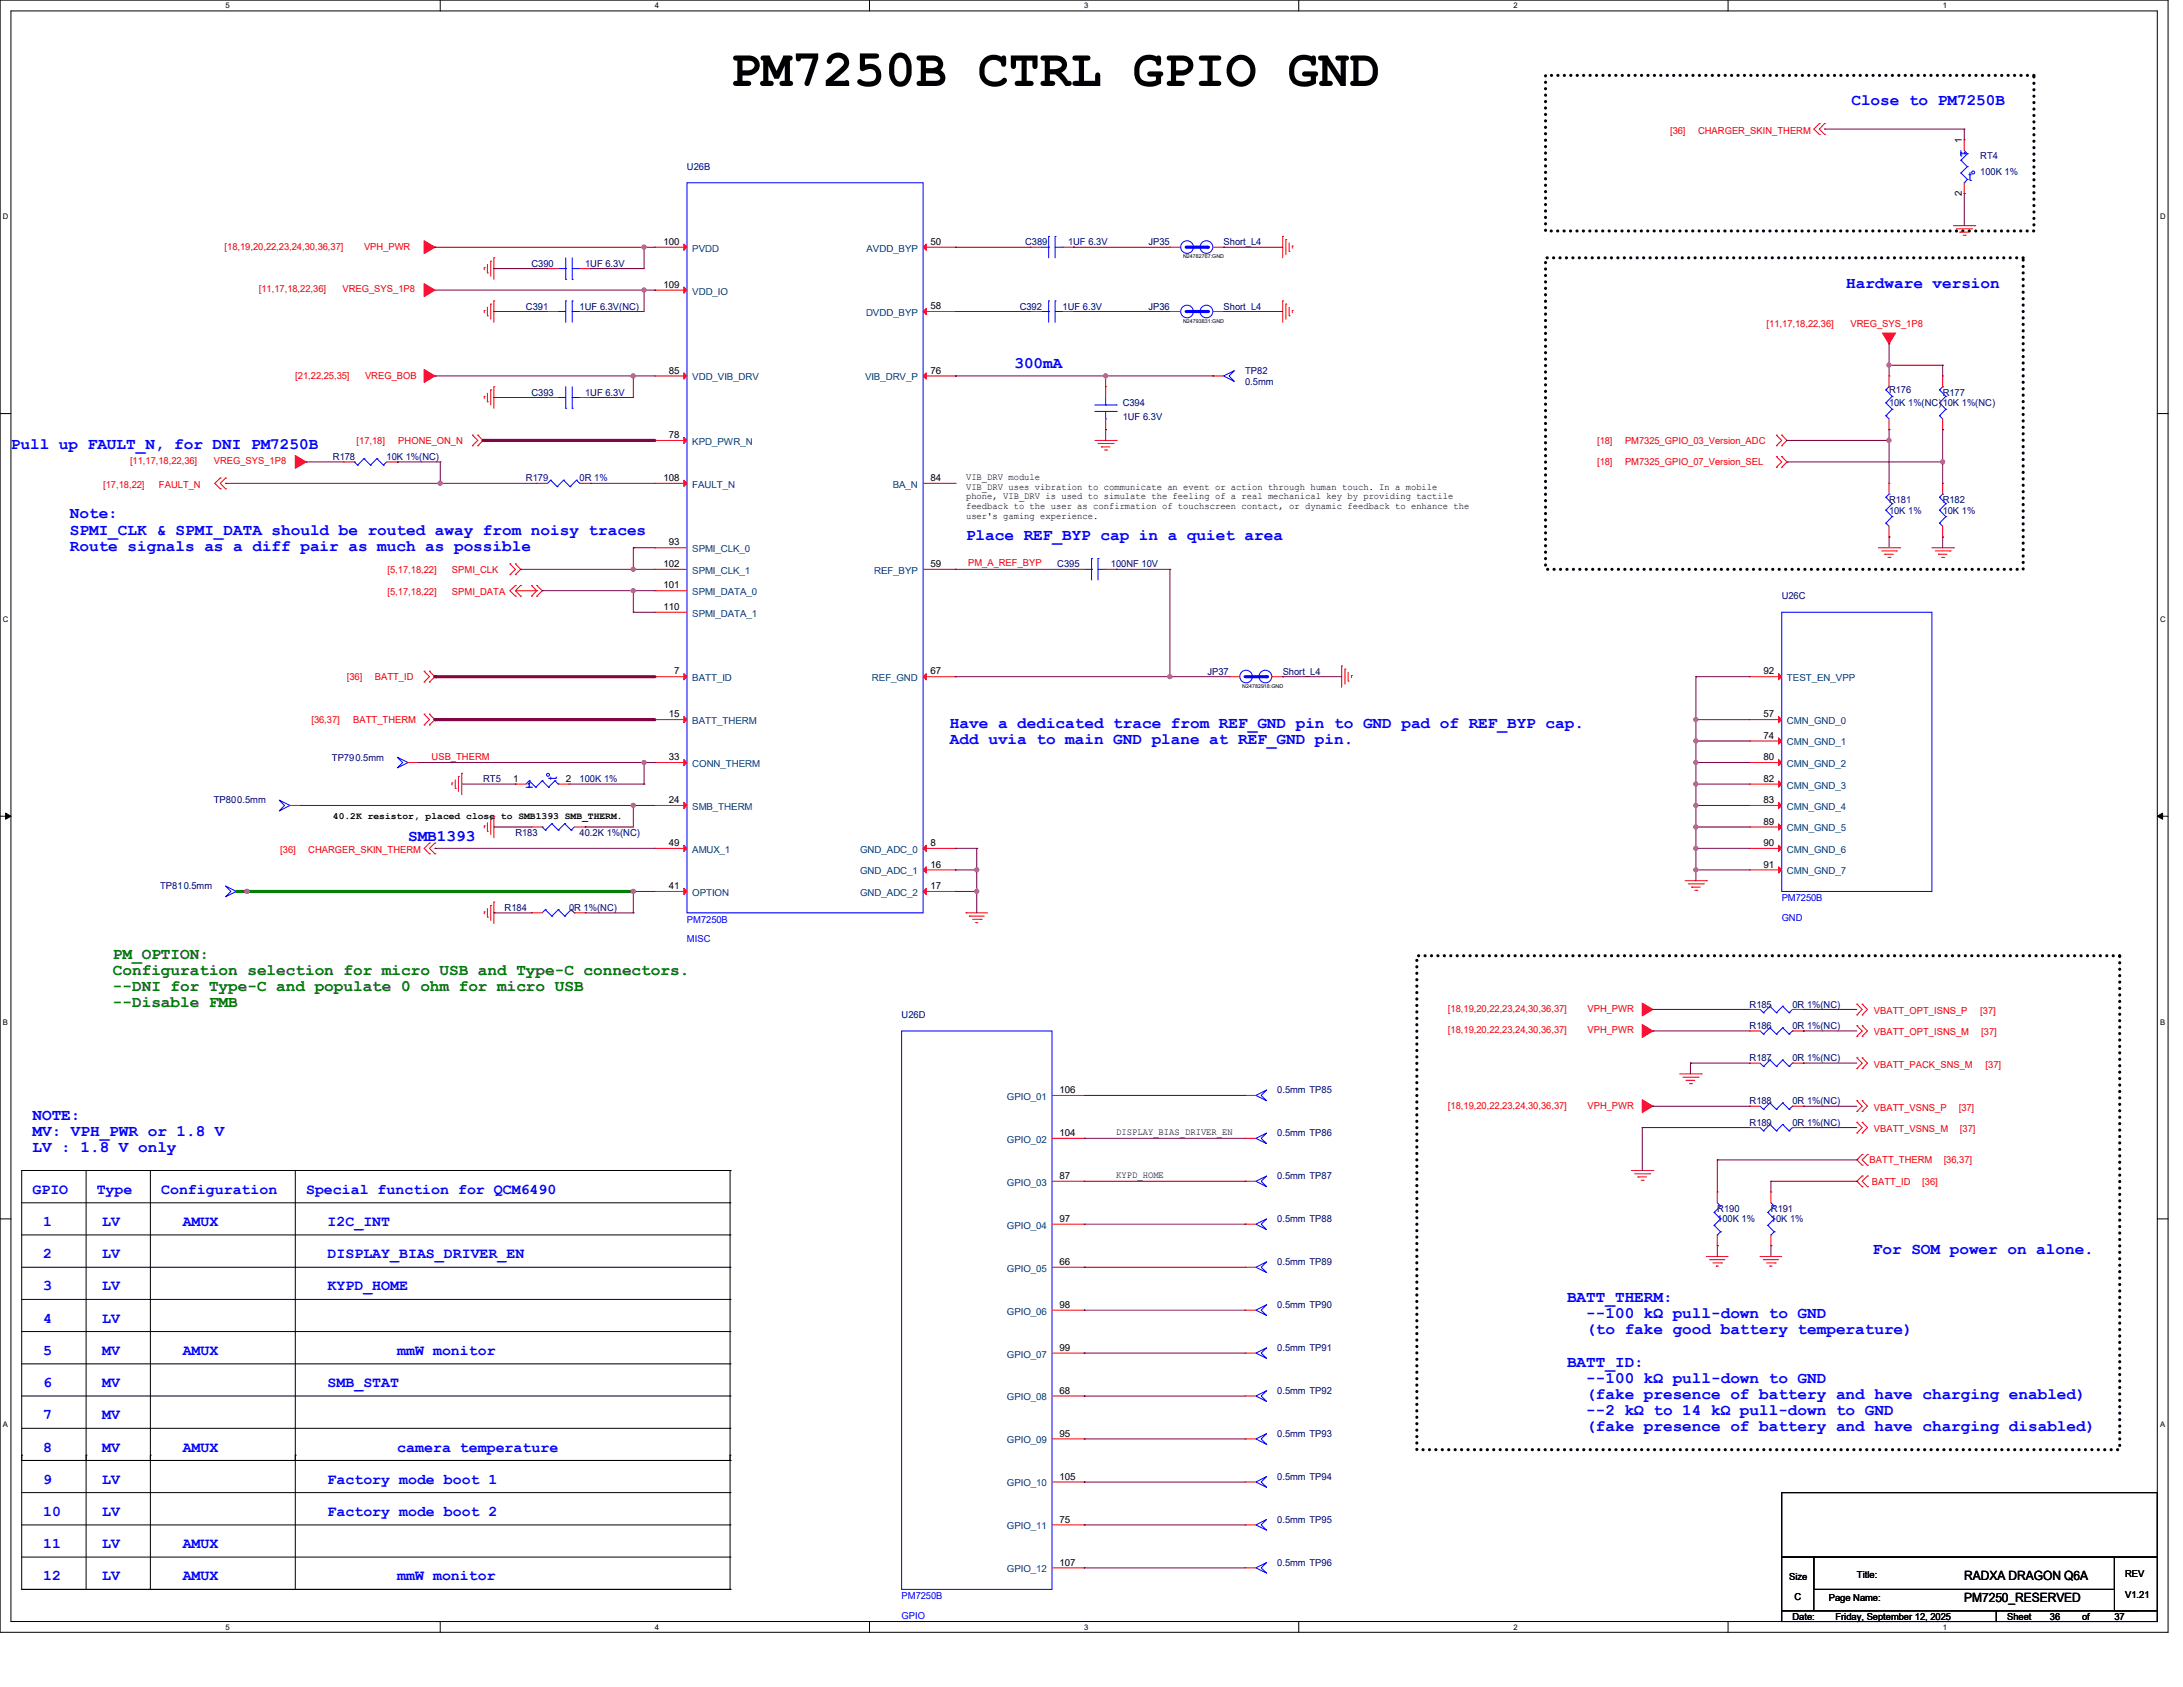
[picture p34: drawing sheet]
<svg xmlns="http://www.w3.org/2000/svg" width="558mm" height="431mm" viewBox="0 0 558 431" stroke-linecap="round" stroke-linejoin="round" font-family="sans-serif">
<defs><g id="words">
<text font-size="13.2" x="186.6" y="22">PM7250B CTRL GPIO GND</text>
<g font-size="4.1" fill="#00f">
<text x="473.2" y="26.8">Close to PM7250B</text>
<text x="471.9" y="73.5">Hardware version</text>
<text x="259.3" y="94.1">300mA</text>
<text x="2.8" y="114.6">Pull up FAULT_N, for DNI PM7250B</text>
<text x="17.9" y="132.5">Note:</text>
<text x="17.9" y="136.6">SPMI_CLK &amp; SPMI_DATA should be routed away from noisy traces</text>
<text x="246.9" y="137.9">Place REF_BYP cap in a quiet area</text>
<text x="17.9" y="140.7">Route signals as a diff pair as much as possible</text>
<text x="242.8" y="185.9">Have a dedicated trace from REF_GND pin to GND pad of REF_BYP cap.</text>
<text x="242.8" y="190">Add uvia to main GND plane at REF_GND pin.</text>
<text x="104.3" y="214.8">SMB1393</text>
<text x="8.3" y="286.1">NOTE:</text>
<text x="8.3" y="290.2">MV: VPH_PWR or 1.8 V</text>
<text x="8.3" y="294.3">LV : 1.8 V only</text>
<text x="478.7" y="320.4">For SOM power on alone.</text>
<text x="400.6" y="332.7">BATT_THERM:</text>
<text x="405.5" y="336.8">--100 kΩ pull-down to GND</text>
<text x="405.5" y="340.9">(to fake good battery temperature)</text>
<text x="400.6" y="349.2">BATT_ID:</text>
<text x="405.5" y="353.3">--100 kΩ pull-down to GND</text>
<text x="405.5" y="357.4">(fake presence of battery and have charging enabled)</text>
<text x="405.5" y="361.5">--2 kΩ to 14 kΩ pull-down to GND</text>
<text x="405.5" y="365.6">(fake presence of battery and have charging disabled)</text>
</g>
<g font-size="4.1" fill="#008000">
<text x="28.9" y="244.9">PM_OPTION:</text>
<text x="28.9" y="249">Configuration selection for micro USB and Type-C connectors.</text>
<text x="28.9" y="253.2">--DNI for Type-C and populate 0 ohm for micro USB</text>
<text x="28.9" y="257.3">--Disable FMB</text>
</g>
<g font-size="3.8" fill="#00f">
<text x="8.3" y="305">GPIO</text>
<text x="24.7" y="305">Type</text>
<text x="41.2" y="305">Configuration</text>
<text x="78.2" y="305">Special function for QCM6490</text>
<text x="11" y="313.3">1</text>
<text x="26.1" y="313.3">LV</text>
<text x="46.7" y="313.3">AMUX</text>
<text x="83.7" y="313.3">I2C_INT</text>
<text x="11" y="321.5">2</text>
<text x="26.1" y="321.5">LV</text>
<text x="83.7" y="321.5">DISPLAY_BIAS_DRIVER_EN</text>
<text x="11" y="329.7">3</text>
<text x="26.1" y="329.7">LV</text>
<text x="83.7" y="329.7">KYPD_HOME</text>
<text x="11" y="337.9">4</text>
<text x="26.1" y="337.9">LV</text>
<text x="11" y="346.2">5</text>
<text x="26.1" y="346.2">MV</text>
<text x="46.7" y="346.2">AMUX</text>
<text x="101.6" y="346.2">mmW monitor</text>
<text x="11" y="354.4">6</text>
<text x="26.1" y="354.4">MV</text>
<text x="83.7" y="354.4">SMB_STAT</text>
<text x="11" y="362.6">7</text>
<text x="26.1" y="362.6">MV</text>
<text x="11" y="370.8">8</text>
<text x="26.1" y="370.8">MV</text>
<text x="46.7" y="370.8">AMUX</text>
<text x="101.6" y="370.8">camera temperature</text>
<text x="11" y="379.1">9</text>
<text x="26.1" y="379.1">LV</text>
<text x="83.7" y="379.1">Factory mode boot 1</text>
<text x="11" y="387.3">10</text>
<text x="26.1" y="387.3">LV</text>
<text x="83.7" y="387.3">Factory mode boot 2</text>
<text x="11" y="395.6">11</text>
<text x="26.1" y="395.6">LV</text>
<text x="46.7" y="395.6">AMUX</text>
<text x="11" y="403.8">12</text>
<text x="26.1" y="403.8">LV</text>
<text x="46.7" y="403.8">AMUX</text>
<text x="101.6" y="403.8">mmW monitor</text>
</g>
<g font-size="3.3" fill="#00f">
<text x="503.2" y="46.4">t</text>
<text x="142.4" y="199.2" transform="rotate(-90 142.4 199.2)">t</text>
</g>
<g font-size="3.3">
<text x="502.1" y="403.8">RADXA DRAGON Q6A</text>
<text x="502.1" y="409.3">PM7250_RESERVED</text>
</g>
<g font-size="2.5" fill="#f00">
<text x="426.9" y="34.1">[36]</text>
<text x="434" y="34.1">CHARGER_SKIN_THERM</text>
<text x="57.4" y="63.8">[18,19,20,22,23,24,30,36,37]</text>
<text x="93" y="63.8">VPH_PWR</text>
<text x="66.2" y="74.7">[11,17,18,22,36]</text>
<text x="87.5" y="74.7">VREG_SYS_1P8</text>
<text x="451.6" y="83.5">[11,17,18,22,36]</text>
<text x="473" y="83.5">VREG_SYS_1P8</text>
<text x="75.5" y="96.9">[21,22,25,35]</text>
<text x="93.3" y="96.9">VREG_BOB</text>
<text x="91.1" y="113.4">[17,18]</text>
<text x="101.8" y="113.4">PHONE_ON_N</text>
<text x="408.2" y="113.4">[18]</text>
<text x="415.4" y="113.4">PM7325_GPIO_03_Version_ADC</text>
<text x="33.2" y="118.6">[11,17,18,22,36]</text>
<text x="54.7" y="118.6">VREG_SYS_1P8</text>
<text x="408.2" y="118.9">[18]</text>
<text x="415.4" y="118.9">PM7325_GPIO_07_Version_SEL</text>
<text x="26.4" y="124.6">[17,18,22]</text>
<text x="40.6" y="124.6">FAULT_N</text>
<text x="99.1" y="146.3">[5,17,18,22]</text>
<text x="115.5" y="146.3">SPMI_CLK</text>
<text x="247.5" y="144.7">PM_A_REF_BYP</text>
<text x="99.1" y="152.1">[5,17,18,22]</text>
<text x="115.5" y="152.1">SPMI_DATA</text>
<text x="88.6" y="173.7">[36]</text>
<text x="95.8" y="173.7">BATT_ID</text>
<text x="79.6" y="184.7">[36,37]</text>
<text x="90.3" y="184.7">BATT_THERM</text>
<text x="110.3" y="194.1">USB_THERM</text>
<text x="71.6" y="217.9">[36]</text>
<text x="78.8" y="217.9">CHARGER_SKIN_THERM</text>
<text x="370.1" y="264">[18,19,20,22,23,24,30,36,37]</text>
<text x="370.1" y="258.5">[18,19,20,22,23,24,30,36,37]</text>
<text x="405.8" y="264">VPH_PWR</text>
<text x="405.8" y="258.5">VPH_PWR</text>
<text x="479" y="259">VBATT_OPT_ISNS_P</text>
<text x="506.2" y="259">[37]</text>
<text x="479" y="264.5">VBATT_OPT_ISNS_M</text>
<text x="506.4" y="264.5">[37]</text>
<text x="479" y="272.8">VBATT_PACK_SNS_M</text>
<text x="507.5" y="272.8">[37]</text>
<text x="370.1" y="283.2">[18,19,20,22,23,24,30,36,37]</text>
<text x="405.8" y="283.2">VPH_PWR</text>
<text x="479" y="283.8">VBATT_VSNS_P</text>
<text x="500.7" y="283.8">[37]</text>
<text x="479" y="289.2">VBATT_VSNS_M</text>
<text x="501" y="289.2">[37]</text>
<text x="477.9" y="297.2">BATT_THERM</text>
<text x="496.8" y="297.2">[36,37]</text>
<text x="478.5" y="302.7">BATT_ID</text>
<text x="491.4" y="302.7">[36]</text>
</g>
<g font-size="2.5">
<text x="501.5" y="36.5" transform="rotate(-90 501.5 36.5)">1</text>
<text x="501.5" y="50" transform="rotate(-90 501.5 50)">2</text>
<text x="169.6" y="62.6">100</text>
<text x="237.9" y="62.6">50</text>
<text x="169.6" y="73.5">109</text>
<text x="237.9" y="79">58</text>
<text x="171" y="95.5">85</text>
<text x="237.9" y="95.5">76</text>
<text x="171" y="111.9">78</text>
<text x="169.6" y="122.9">108</text>
<text x="237.9" y="122.9">84</text>
<text x="246.9" y="122.7">VIB_DRV module</text>
<text x="246.9" y="125.1">VIB_DRV uses vibration to communicate an event or action through human touch. In a mobile</text>
<text x="246.9" y="127.6">phone, VIB_DRV is used to simulate the feeling of a real mechanical key by providing tactile</text>
<text x="246.9" y="130">feedback to the user as confirmation of touchscreen contact, or dynamic feedback to enhance the</text>
<text x="246.9" y="132.5">user's gaming experience.</text>
<text x="171" y="139.4">93</text>
<text x="169.6" y="144.9">102</text>
<text x="237.9" y="144.9">59</text>
<text x="169.6" y="150.3">101</text>
<text x="169.6" y="155.8">110</text>
<text x="172.3" y="172.3">7</text>
<text x="237.9" y="172.3">67</text>
<text x="450.8" y="172.3">92</text>
<text x="171" y="183.3">15</text>
<text x="450.8" y="183.3">57</text>
<text x="450.8" y="188.7">74</text>
<text x="171" y="194.2">33</text>
<text x="450.8" y="194.2">80</text>
<text x="131.2" y="199.7">1</text>
<text x="144.6" y="199.7">2</text>
<text x="450.8" y="199.7">82</text>
<text x="85.1" y="209.2">40.2K resistor, placed close</text>
<text x="128.1" y="209.2">to SMB1393 SMB_THERM.</text>
<text x="171" y="205.2">24</text>
<text x="450.8" y="205.2">83</text>
<text x="450.8" y="210.7">89</text>
<text x="171" y="216.2">49</text>
<text x="237.9" y="216.2">8</text>
<text x="237.9" y="221.7">16</text>
<text x="450.8" y="216.2">90</text>
<text x="450.8" y="221.7">91</text>
<text x="171" y="227.2">41</text>
<text x="237.9" y="227.2">17</text>
<text x="270.8" y="279.3">106</text>
<text x="270.8" y="290.2">104</text>
<text x="285.3" y="290">DISPLAY_BIAS_DRIVER_EN</text>
<text x="270.8" y="301.2">87</text>
<text x="285.3" y="301">KYPD_HOME</text>
<text x="270.8" y="312.2">97</text>
<text x="270.8" y="323.2">66</text>
<text x="270.8" y="334.1">98</text>
<text x="270.8" y="345.1">99</text>
<text x="270.8" y="356.1">68</text>
<text x="270.8" y="367">95</text>
<text x="270.8" y="378">105</text>
<text x="270.8" y="389">75</text>
<text x="270.8" y="400">107</text>
<text x="457.3" y="403.6">Size</text>
<text x="474.6" y="403.1">Title:</text>
<text x="543.2" y="402.8">REV</text>
<text x="458.2" y="413.8">Date:</text>
<text x="458.7" y="408.9">C</text>
<text x="467.5" y="409.1">Page Name:</text>
<text x="469.1" y="413.8">Friday, September 12, 2025</text>
<text x="513" y="413.8">Sheet</text>
<text x="524" y="413.8">36</text>
<text x="532.2" y="413.8">of</text>
<text x="540.5" y="413.8">37</text>
<text x="543.2" y="408.3">V1.21</text>
</g>
<g font-size="2.5" fill="#000080">
<text x="506.2" y="40.7">RT4</text>
<text x="175.6" y="43.4">U26B</text>
<text x="506.2" y="44.8">100K 1%</text>
<text x="262" y="62.7">C389</text>
<text x="273" y="62.7">1UF 6.3V</text>
<text x="293.6" y="62.7">JP35</text>
<text x="312.8" y="62.7">Short_L4</text>
<text x="135.8" y="68.1">C390</text>
<text x="149.6" y="68.1">1UF 6.3V</text>
<text x="134.5" y="79.1">C391</text>
<text x="148.2" y="79.1">1UF 6.3V(NC)</text>
<text x="260.6" y="79.1">C392</text>
<text x="271.6" y="79.1">1UF 6.3V</text>
<text x="293.6" y="79.1">JP36</text>
<text x="312.8" y="79.1">Short_L4</text>
<text x="318.3" y="95.5">TP82</text>
<text x="135.8" y="101">C393</text>
<text x="149.6" y="101">1UF 6.3V</text>
<text x="318.3" y="98.3">0.5mm</text>
<text x="482.9" y="100.5">R176</text>
<text x="496.6" y="101">R177</text>
<text x="287" y="103.8">C394</text>
<text x="287" y="107.4">1UF 6.3V</text>
<text x="482.9" y="103.8">10K 1%(NC)10K 1%(NC)</text>
<text x="85.1" y="117.5">R178</text>
<text x="98.8" y="117.5">10K 1%(NC)</text>
<text x="134.5" y="123">R179</text>
<text x="148.2" y="123">0R 1%</text>
<text x="482.9" y="128.5">R181</text>
<text x="482.9" y="131.2">10K 1%</text>
<text x="496.6" y="128.5">R182</text>
<text x="496.6" y="131.2">10K 1%</text>
<text x="270.3" y="144.9">C395</text>
<text x="284" y="144.9">100NF 10V</text>
<text x="455.4" y="153.2">U26C</text>
<text x="308.7" y="172.4">JP37</text>
<text x="327.9" y="172.4">Short_L4</text>
<text x="84.8" y="194.3">TP790.5mm</text>
<text x="123.5" y="199.8">RT5</text>
<text x="148.2" y="199.8">100K 1%</text>
<text x="54.7" y="205.3">TP800.5mm</text>
<text x="131.7" y="213.5">R183</text>
<text x="148.2" y="213.5">40.2K 1%(NC)</text>
<text x="40.9" y="227.2">TP810.5mm</text>
<text x="129" y="232.7">R184</text>
<text x="145.5" y="232.7">0R 1%(NC)</text>
<text x="447.2" y="257.4">R185</text>
<text x="458.2" y="257.4">0R 1%(NC)</text>
<text x="230.5" y="260.1">U26D</text>
<text x="447.2" y="262.9">R186</text>
<text x="458.2" y="262.9">0R 1%(NC)</text>
<text x="447.2" y="271.1">R187</text>
<text x="458.2" y="271.1">0R 1%(NC)</text>
<text x="326.5" y="279.4">0.5mm TP85</text>
<text x="447.2" y="287.6">R189</text>
<text x="447.2" y="282.1">R188</text>
<text x="458.2" y="287.6">0R 1%(NC)</text>
<text x="458.2" y="282.1">0R 1%(NC)</text>
<text x="326.5" y="290.3">0.5mm TP86</text>
<text x="326.5" y="301.3">0.5mm TP87</text>
<text x="439" y="309.5">R190</text>
<text x="452.7" y="309.5">R191</text>
<text x="326.5" y="312.3">0.5mm TP88</text>
<text x="439" y="312.3">100K 1%</text>
<text x="452.7" y="312.3">10K 1%</text>
<text x="326.5" y="323.3">0.5mm TP89</text>
<text x="326.5" y="334.2">0.5mm TP90</text>
<text x="326.5" y="345.2">0.5mm TP91</text>
<text x="326.5" y="356.1">0.5mm TP92</text>
<text x="326.5" y="367.2">0.5mm TP93</text>
<text x="326.5" y="378.1">0.5mm TP94</text>
<text x="326.5" y="389.1">0.5mm TP95</text>
<text x="326.5" y="400">0.5mm TP96</text>
</g>
<g font-size="2.5" fill="#004080">
<text x="177" y="64.3">PVDD</text>
<text x="221.5" y="64.3">AVDD_BYP</text>
<text x="177" y="75.3">VDD_IO</text>
<text x="221.4" y="80.7">DVDD_BYP</text>
<text x="177" y="97.2">VDD_VIB_DRV</text>
<text x="221.1" y="97.2">VIB_DRV_P</text>
<text x="177" y="113.7">KPD_PWR_N</text>
<text x="177" y="124.6">FAULT_N</text>
<text x="228.2" y="124.6">BA_N</text>
<text x="177" y="141.1">SPMI_CLK_0</text>
<text x="177" y="146.6">SPMI_CLK_1</text>
<text x="223.4" y="146.6">REF_BYP</text>
<text x="177" y="152.1">SPMI_DATA_0</text>
<text x="177" y="157.6">SPMI_DATA_1</text>
<text x="177" y="174">BATT_ID</text>
<text x="222.9" y="174">REF_GND</text>
<text x="456.8" y="174">TEST_EN_VPP</text>
<text x="177" y="185">BATT_THERM</text>
<text x="456.8" y="185">CMN_GND_0</text>
<text x="456.8" y="190.5">CMN_GND_1</text>
<text x="177" y="196">CONN_THERM</text>
<text x="456.8" y="196">CMN_GND_2</text>
<text x="456.8" y="201.5">CMN_GND_3</text>
<text x="177" y="206.9">SMB_THERM</text>
<text x="456.8" y="206.9">CMN_GND_4</text>
<text x="456.8" y="212.4">CMN_GND_5</text>
<text x="177" y="217.9">AMUX_1</text>
<text x="219.9" y="217.9">GND_ADC_0</text>
<text x="456.8" y="217.9">CMN_GND_6</text>
<text x="219.9" y="223.4">GND_ADC_1</text>
<text x="456.8" y="223.4">CMN_GND_7</text>
<text x="177" y="228.9">OPTION</text>
<text x="219.9" y="228.9">GND_ADC_2</text>
<text x="257.4" y="281">GPIO_01</text>
<text x="257.4" y="292">GPIO_02</text>
<text x="257.4" y="302.9">GPIO_03</text>
<text x="257.4" y="313.9">GPIO_04</text>
<text x="257.4" y="324.9">GPIO_05</text>
<text x="257.4" y="335.9">GPIO_06</text>
<text x="257.4" y="346.8">GPIO_07</text>
<text x="257.4" y="357.8">GPIO_08</text>
<text x="257.4" y="368.8">GPIO_09</text>
<text x="257.4" y="379.8">GPIO_10</text>
<text x="257.4" y="390.7">GPIO_11</text>
<text x="257.4" y="401.7">GPIO_12</text>
</g>
<g font-size="2.5" fill="#00f">
<text x="455.4" y="230.3">PM7250B</text>
<text x="175.6" y="235.8">PM7250B</text>
<text x="455.4" y="235.2">GND</text>
<text x="175.6" y="240.7">MISC</text>
<text x="230.5" y="408.6">PM7250B</text>
<text x="230.5" y="413.5">GPIO</text>
</g>
<g font-size="2">
<text x="57.7" y="2.1">5</text>
<text x="167.4" y="2.1">4</text>
<text x="277.1" y="2.1">3</text>
<text x="386.8" y="2.1">2</text>
<text x="496.6" y="2.1">1</text>
<text x=".8" y="56">D</text>
<text x="552.2" y="56">D</text>
<text x=".8" y="158.9">C</text>
<text x="552.2" y="158.9">C</text>
<text x=".8" y="261.7">B</text>
<text x="552.2" y="261.7">B</text>
<text x=".8" y="364.6">A</text>
<text x="552.2" y="364.6">A</text>
<text x="57.7" y="416.3">5</text>
<text x="167.4" y="416.3">4</text>
<text x="277.1" y="416.3">3</text>
<text x="386.8" y="416.3">2</text>
<text x="496.6" y="416.3">1</text>
</g>
<g font-size="1.4">
<text x="302.4" y="66">N24782767:GND</text>
<text x="302.4" y="82.5">N24793831:GND</text>
<text x="317.5" y="175.7">N24782918:GND</text>
</g>
</g></defs>
<g fill="none" stroke="#000" stroke-width=".26">
<path d="M0 0h554.2v417h-554.2zM2.8 2.8h548.6v411.5h-548.6zM112.5 0v2.8M222.2 0v2.8M332 0v2.8M441.7 0v2.8M0 105.7h2.8M551.4 105.7h2.8M0 208.5h2.8M1.4 207.7l1.4 .8-1.4 .8zM551.4 208.5l1.4-.8v1.6zM551.4 208.5h2.8"/>
<path d="M5.5 299h.1M5.5 299h181.1M5.5 299v107.1h181.1M22 299h.1M22 299v107.1M38.4 299h.1M38.4 299v107.1M75.5 299h.1M75.5 299v107.1M186.6 299h.1M186.6 299v107.1M0 311.4h2.8"/>
<path d="M5.5 307.3h181.1M5.5 315.5h181.1M186.6 307.3h.1M186.6 315.5h.1M551.4 311.4h2.8M5.5 323.8h181.1M5.5 332h181.1M186.6 323.8h.1M186.6 332h.1M5.5 340.2h181.1M5.5 348.4h181.1M5.5 356.7h181.1"/>
<path d="M186.6 340.2h.1M186.6 348.4h.1M186.6 356.7h.1M5.5 371.8h.1M5.5 364.9h181.1M5.5 373.1h181.1M22 371.8h.1M38.4 371.8h.1M75.5 371.8h.1M186.6 364.9h.1M186.6 373.1h.1M186.6 371.8h.1"/>
<path d="M5.5 381.3h181.1M5.5 389.6h181.1M5.5 397.8h181.1M186.6 381.3h.1M186.6 389.6h.1M186.6 397.8h.1M112.5 414.3v2.7M186.6 406.1h.1M222.2 414.3v2.7M332 414.3v2.7M441.7 414.3v2.7"/>
</g>
<path d="M1.4 207.7l1.4 .8-1.4 .8zM551.4 208.5l1.4-.8v1.6z" fill="#000"/>
<path d="M395.1 19.3h124.8v39.7h-124.8zM395.1 65.9h122v79.6h-122zM362.2 244.2h179.6v126.2h-179.6z" fill="none" stroke="#000" stroke-width=".8" stroke-dasharray="0 1.6"/>
<g fill="none" stroke="#f00" stroke-width=".26">
<path d="M465 31.6h.1M465 34.3h.1M465 31.6l-1.4 1.4 1.4 1.3M466.4 31.6h.1M466.4 34.3h.1M466.4 31.6l-1.4 1.4 1.4 1.3M499.3 57.7h5.5M500.1 58.5h3.9M501 59.3h.1M501 59.3h2.2M504 58.5h.1M504.8 57.7h.1"/>
<path d="M123.8 68.4h.1M123.8 79.3h.1M123.8 68.4v.5M123.8 79.3v.6M124.6 69.7h.1M124.6 67.5v2.2M124.6 78.5v2.2M125.4 66.7h.1M125.4 77.7h.1M125.4 66.7v3.9M125.4 77.7v3.8M126.2 65.9h.1"/>
<path d="M126.2 76.9h.1M126.2 65.9v5.5M126.2 76.9v5.4M327.9 60.4h.1M327.9 76.9h.1M327.9 60.4v5.5M327.9 76.9v5.4M328.7 61.2h.1M328.7 77.7h.1M328.7 61.2v3.9M328.7 77.7v3.8M329.5 64.3h.1"/>
<path d="M329.5 62.1v2.2M329.5 78.5v2.2M330.3 62.9h.1M330.3 79.3h.1M330.3 62.9v.5M330.3 79.3v.6M501.8 60.1h.5M502.3 60.1h.1M124.6 80.7h.1M125.4 99.6h.1M125.4 99.6v3.9M126.2 98.8h.1"/>
<path d="M126.2 98.8v5.5M329.5 80.7h.1M123.8 101.3h.1M123.8 101.3v.5M124.6 102.7h.1M124.6 100.5v2.2M279.9 112.5h5.4M280.7 113.3h3.8M281.5 114.2h.1M281.5 114.2h2.2M282.3 115h.6M282.9 115h.1"/>
<path d="M284.5 113.3h.1M285.3 112.5h.1M480.1 140h5.5M485.6 140h.1M493.8 140h5.5M499.3 140h.1M480.9 140.8h3.9M481.8 141.6h.1M481.8 141.6h2.2M482.6 142.4h.5M483.1 142.4h.1M484.8 140.8h.1"/>
<path d="M494.7 140.8h3.8M495.5 141.6h.1M495.5 141.6h2.2M496.3 142.4h.5M496.8 142.4h.1M498.5 140.8h.1M342.9 170.1h.1M342.9 170.1v5.5M343.8 170.9h.1M343.8 170.9v3.9M344.6 174h.1M344.6 171.8v2.2"/>
<path d="M345.4 172.6h.1M345.4 172.6v.5M116.4 199.2v2.2M117.2 198.4h.1M117.2 198.4v3.8M118 197.6h.1M118 197.6v5.4M115.5 200h.1M115.5 200v.6M116.4 201.4h.1M123.8 211h.1M123.8 211v.5"/>
<path d="M124.6 212.4h.1M124.6 210.2v2.2M125.4 209.3h.1M125.4 209.3v3.9M126.2 208.5h.1M126.2 208.5v5.5M123.8 233h.1M123.8 233v.5M124.6 234.3h.1M124.6 232.1v2.2M125.4 231.3h.1M125.4 231.3v3.9"/>
<path d="M126.2 230.5h.1M126.2 230.5v5.5M246.9 233.2h.1M246.9 233.2h5.5M247.8 234.1h.1M247.8 234.1h3.8M248.6 234.9h2.2M249.4 235.7h.1M249.4 235.7h.5M250.8 234.9h.1M430.7 225h5.5M431.5 225.8h3.9"/>
<path d="M432.4 226.7h.1M432.4 226.7h2.2M433.2 227.5h.5M433.7 227.5h.1M435.4 225.8h.1M436.2 225h.1M429.3 274.4h5.5M430.2 275.2h3.8M431 276h.1M431 276h2.2M431.8 276.9h.6M432.4 276.9h.1"/>
<path d="M434 275.2h.1M434.8 274.4h.1M417 299h5.5M417.8 299.9h3.9M421.7 299.9h.1M422.5 299h.1M418.7 300.7h.1M418.7 300.7h2.2M419.5 301.5h.5M420 301.5h.1M436.2 321h.1M436.2 321h5.5"/>
<path d="M437 321.8h.1M437 321.8h3.9M437.9 322.7h2.2M438.7 323.5h.1M438.7 323.5h.6M440.1 322.7h.1M449.9 321h.1M449.9 321h5.5M450.8 321.8h.1M450.8 321.8h3.8M451.6 322.7h2.2M452.4 323.5h.1"/>
<path d="M452.4 323.5h.6M453.8 322.7h.1"/>
</g>
<path d="M481.2 85.1h3.3l-1.6 2.7z" fill-rule="evenodd" fill="#f00"/>
<g fill="none" stroke="#f00" stroke-width=".26">
<path d="M481.2 85.1h3.3l-1.6 2.7zM120.7 113.9h.1M120.7 111.2h.1M120.7 111.2l1.4 1.3-1.4 1.4M122.1 111.2h.1M122.1 113.9h.1M122.1 111.2l1.4 1.3-1.4 1.4M454.1 113.9h.1M454.1 111.2h.1M454.1 119.4h.1M454.1 116.6h.1M454.1 111.2l1.3 1.3-1.3 1.4"/>
<path d="M454.1 116.6l1.3 1.4-1.3 1.4M455.4 111.2h.1M455.4 113.9h.1M455.4 116.6h.1M455.4 119.4h.1M455.4 111.2l1.4 1.3-1.4 1.4M455.4 116.6l1.4 1.4-1.4 1.4M56.3 122.1h.1M56.3 124.9h.1M56.3 122.1l-1.4 1.4 1.4 1.4M57.7 122.1h.1M57.7 124.9h.1"/>
<path d="M57.7 122.1l-1.4 1.4 1.4 1.4M130.3 146.8h.1M130.3 144.1h.1M130.3 144.1l1.4 1.4-1.4 1.3M131.7 144.1h.1M131.7 146.8h.1M131.7 149.6h.1M131.7 152.3h.1M131.7 144.1l1.4 1.4-1.4 1.3M131.7 149.6l-1.4 1.3 1.4 1.4M131.7 150.9l1.4 1.4M131.7 150.9h5.5"/>
<path d="M133.1 149.6h.1M133.1 152.3h.1M133.1 149.6l-1.4 1.3M135.8 149.6h.1M135.8 152.3h.1M135.8 149.6l1.4 1.3M137.2 152.3h.1M137.2 149.6h.1M137.2 150.9h.1M137.2 149.6l1.4 1.3-1.4 1.4M137.2 150.9l-1.4 1.4"/>
</g>
<path d="M108.4 72.5l2.8 1.6-2.8 1.7z" fill-rule="evenodd" fill="#f00"/>
<path d="M108.4 72.5l2.8 1.6-2.8 1.7z" fill="none" stroke="#f00" stroke-width=".26"/>
<path d="M108.4 61.5l2.8 1.7-2.8 1.6z" fill-rule="evenodd" fill="#f00"/>
<g fill="none" stroke="#f00" stroke-width=".26">
<path d="M108.4 61.5l2.8 1.7-2.8 1.6zM108.4 174.2h.1M108.4 171.5h.1M108.4 171.5l1.4 1.4-1.4 1.3M109.8 171.5h.1M109.8 174.2h.1M109.8 171.5l1.4 1.4-1.4 1.3M108.4 185.2h.1M108.4 182.5h.1M108.4 182.5l1.4 1.4-1.4 1.3M109.8 182.5h.1M109.8 185.2h.1"/>
<path d="M109.8 182.5l1.4 1.4-1.4 1.3"/>
</g>
<path d="M108.4 94.4l2.8 1.7-2.8 1.6z" fill-rule="evenodd" fill="#f00"/>
<g fill="none" stroke="#f00" stroke-width=".26">
<path d="M108.4 94.4l2.8 1.7-2.8 1.6zM109.8 215.4h.1M109.8 218.1h.1M109.8 215.4l-1.4 1.3 1.4 1.4M111.2 215.4h.1M111.2 218.1h.1M111.2 215.4l-1.4 1.3 1.4 1.4M474.6 281.2h.1M474.6 284h.1M474.6 286.7h.1M474.6 289.5h.1M474.6 281.2l1.4 1.4-1.4 1.4"/>
<path d="M474.6 286.7l1.4 1.4-1.4 1.4M476 281.2h.1M476 284h.1M476 286.7h.1M476 289.5h.1M476 294.9h.1M476 297.7h.1M476 281.2l1.4 1.4-1.4 1.4M476 286.7l1.4 1.4-1.4 1.4M476 294.9l-1.4 1.4 1.4 1.4M477.4 297.7h.1M477.4 294.9h.1"/>
<path d="M477.4 294.9l-1.4 1.4 1.4 1.4M476 300.4h.1M476 303.2h.1M476 300.4l-1.4 1.4 1.4 1.4M477.4 303.2h.1M477.4 300.4h.1M477.4 300.4l-1.4 1.4 1.4 1.4"/>
</g>
<path d="M75.5 116.4l2.7 1.6-2.7 1.6z" fill-rule="evenodd" fill="#f00"/>
<g fill="none" stroke="#f00" stroke-width=".26">
<path d="M75.5 116.4l2.7 1.6-2.7 1.6zM474.6 256.5h.1M474.6 259.3h.1M474.6 256.5l1.4 1.4-1.4 1.4M476 256.5h.1M476 259.3h.1M476 256.5l1.4 1.4-1.4 1.4M474.6 270.3h.1M474.6 273h.1M474.6 262h.1M474.6 264.8h.1M474.6 270.3l1.4 1.3-1.4 1.4"/>
<path d="M474.6 262l1.4 1.4-1.4 1.4M476 270.3h.1M476 273h.1M476 262h.1M476 264.8h.1M476 270.3l1.4 1.3-1.4 1.4M476 262l1.4 1.4-1.4 1.4"/>
</g>
<path d="M419.8 281l2.7 1.6-2.7 1.6z" fill-rule="evenodd" fill="#f00"/>
<path d="M419.8 281l2.7 1.6-2.7 1.6z" fill="none" stroke="#f00" stroke-width=".26"/>
<path d="M419.8 261.7l2.7 1.7-2.7 1.6z" fill-rule="evenodd" fill="#f00"/>
<path d="M419.8 261.7l2.7 1.7-2.7 1.6z" fill="none" stroke="#f00" stroke-width=".26"/>
<path d="M419.8 256.3l2.7 1.6-2.7 1.6z" fill-rule="evenodd" fill="#f00"/>
<g fill="none" stroke="#f00" stroke-width=".26">
<path d="M140 79.6h.1M140 79.6h2.7M148.2 79.6h2.7M150.9 79.6h.1M263.4 79.6h.1M263.4 79.6h2.7M271.6 79.6h2.8M274.4 79.6h.1M282.6 98.8h.1M282.6 98.8v2.8M496.6 96.1h.1M496.6 96.1v2.7"/>
<path d="M282.6 109.8h.1M282.6 107v2.8M496.6 109.8h.1M496.6 107v2.8M137.2 123.5h.1M137.2 123.5h2.8M148.2 123.5h2.7M150.9 123.5h.1M104.3 194.8h2.7M107 194.8h.1M135.8 211.3h.1M135.8 211.3h2.8"/>
<path d="M146.8 211.3h2.8M149.6 211.3h.1M60.4 227.8h2.8M63.2 227.8h.1M419.8 256.3l2.7 1.6-2.7 1.6zM318.3 279.9h.1M318.3 279.9h2.7M439 304.5h.1M439 318.3h.1M439 304.5v2.8M439 315.5v2.8M452.7 304.5h.1"/>
<path d="M452.7 318.3h.1M452.7 304.5v2.8M452.7 315.5v2.8M318.3 345.7h.1M318.3 356.7h.1M318.3 345.7h2.7M318.3 356.7h2.7"/>
</g>
<path d="M455.4 381.3h96v16.5h-96zM455.4 397.8h8.2v13.7h-8.2zM463.6 397.8h76.9v8.3h-76.9zM540.5 397.8h10.9v13.7h-10.9zM455.4 411.5h54.9v2.8h-54.9zM463.6 411.5h82.3M510.3 411.5h41.1v2.8h-41.1zM545.9 411.5h.1" fill="none" stroke="#000" stroke-width=".26"/>
<g fill="none" stroke="#00f" stroke-width=".26">
<path d="M142.7 79.6h.1M142.7 79.6h1.9M144.6 76.9h.1M144.6 76.9v5.4M146.3 79.6h.1M146.3 76.9h.1M146.3 79.6h1.9M146.3 76.9v5.4M266.1 79.6h2M268.1 79.6h.1M268.1 76.9h.1M268.1 76.9v5.4"/>
<path d="M269.7 76.9h.1M269.7 79.6h1.9M269.7 76.9v5.4M271.6 79.6h.1M495.8 99.6h.1M495.8 99.6l1.6 1.7M496.6 98.8h.1M496.6 98.8l-.8 .8M279.9 105.1h5.4M279.9 103.5h5.4M282.6 107h.1M282.6 103.5h.1"/>
<path d="M282.6 101.6v1.9M282.6 105.1v1.9M285.3 105.1h.1M285.3 103.5h.1M495.8 106.2h.1M495.8 102.9h.1M495.8 106.2l.8 .8M495.8 102.9l1.6 1.7M497.4 104.6h.1M497.4 101.3h.1M497.4 104.6l-1.6 1.6M497.4 101.3l-1.6 1.6"/>
<path d="M140.8 122.7h.1M140.8 122.7l-.8 .8M140.8 122.7l1.6 1.6M142.4 124.3h.1M144.1 122.7h.1M144.1 122.7l-1.7 1.6M144.1 122.7l1.6 1.6M145.7 124.3h.1M147.4 122.7h.1M147.4 122.7l-1.7 1.6M147.4 122.7l.8 .8M148.2 123.5h.1"/>
<path d="M101.6 193.5l2.7 1.3-2.7 1.4 1.3-1.4zM138.6 211.3h.1M138.6 211.3l.8 .8M139.4 212.1h.1M141.1 210.4h.1M141.1 210.4l1.6 1.7M141.1 210.4l-1.7 1.7M142.7 212.1h.1M144.4 210.4h.1M144.4 210.4l1.6 1.7M144.4 210.4l-1.7 1.7M146 212.1h.1"/>
<path d="M146.8 211.3l-.8 .8M57.7 226.4l2.7 1.4-2.7 1.3 1.3-1.3zM321 279.9l2.8-1.4-1.4 1.4 1.4 1.3zM438.1 309.8h.1M438.1 313.1h.1M438.1 309.8l1.7 1.6M438.1 313.1l1.7 1.6M439 315.5h.1M439 307.3l.8 .8M439.8 308.1h.1M439.8 311.4h.1M439.8 314.7h.1"/>
<path d="M439.8 308.1l-1.7 1.7M439.8 311.4l-1.7 1.7M439.8 314.7l-.8 .8M451.9 309.8h.1M451.9 313.1h.1M451.9 309.8l1.6 1.6M451.9 313.1l1.6 1.6M452.7 315.5h.1M452.7 307.3l.8 .8M453.5 308.1h.1M453.5 311.4h.1M453.5 314.7h.1"/>
<path d="M453.5 308.1l-1.6 1.7M453.5 311.4l-1.6 1.7M453.5 314.7l-.8 .8M321 345.7l2.8-1.4-1.4 1.4 1.4 1.3zM321 356.7l2.8-1.4-1.4 1.4 1.4 1.4z"/>
</g>
<path d="M318.3 172.9h5.5" fill="none" stroke="#00f" stroke-width=".8"/>
<circle cx="323.8" cy="172.9" r=".4" fill="#00f"/>
<g fill="none" stroke="#00f" stroke-width=".26">
<path d="M455.4 156.4h38.4v71.4h-38.4zM230.5 263.4h38.4v142.7h-38.4z"/>
<circle cx="318.5" cy="172.8" r="1.61"/>
<circle cx="323.5" cy="172.8" r="1.62"/>
</g>
<g fill="none" stroke="#f00" stroke-width=".26">
<path d="M314.2 172.9h.1M314.2 172.9h2.7M325.1 172.9h2.8M327.9 172.9h.1M268.9 279.9h8.2M277.1 279.9h.1M268.9 290.8h8.2M277.1 290.8h.1M268.9 301.8h8.2M268.9 312.8h8.2M277.1 301.8h.1M277.1 312.8h.1"/>
<path d="M268.9 323.8h8.2M268.9 334.7h8.2M277.1 323.8h.1M277.1 334.7h.1M268.9 356.7h8.2M268.9 345.7h8.2M277.1 356.7h.1M277.1 345.7h.1M268.9 367.6h8.2M268.9 378.6h8.2M277.1 367.6h.1M277.1 378.6h.1"/>
<path d="M268.9 389.6h8.2M277.1 389.6h.1M268.9 400.6h8.2M277.1 400.6h.1"/>
</g>
<path d="M454.6 183l.8 .9-.8 .8z" fill="#f00"/>
<path d="M447.2 183.9h.1M447.2 183.9h8.2M454.6 183l.8 .9-.8 .8z" fill="none" stroke="#f00" stroke-width=".26"/>
<path d="M454.6 188.5l.8 .8-.8 .8z" fill="#f00"/>
<path d="M447.2 189.3h.1M447.2 189.3h8.2M454.6 188.5l.8 .8-.8 .8z" fill="none" stroke="#f00" stroke-width=".26"/>
<path d="M454.6 194l.8 .8-.8 .8z" fill="#f00"/>
<path d="M447.2 194.8h.1M447.2 194.8h8.2M454.6 194l.8 .8-.8 .8z" fill="none" stroke="#f00" stroke-width=".26"/>
<path d="M454.6 199.5l.8 .8-.8 .8z" fill="#f00"/>
<path d="M454.6 199.5l.8 .8-.8 .8zM447.2 200.3h.1M447.2 200.3h8.2" fill="none" stroke="#f00" stroke-width=".26"/>
<path d="M454.6 205l.8 .8-.8 .8z" fill="#f00"/>
<path d="M447.2 205.8h.1M447.2 205.8h8.2M454.6 205l.8 .8-.8 .8z" fill="none" stroke="#f00" stroke-width=".26"/>
<path d="M454.6 210.5l.8 .8-.8 .8z" fill="#f00"/>
<path d="M447.2 211.3h.1M447.2 211.3h8.2M454.6 210.5l.8 .8-.8 .8z" fill="none" stroke="#f00" stroke-width=".26"/>
<path d="M454.6 215.9l.8 .8-.8 .9z" fill="#f00"/>
<path d="M447.2 216.7h.1M447.2 216.7h8.2M454.6 215.9l.8 .8-.8 .9z" fill="none" stroke="#f00" stroke-width=".26"/>
<path d="M454.6 221.4l.8 .8-.8 .9z" fill="#f00"/>
<path d="M447.2 222.2h.1M447.2 222.2h8.2M454.6 221.4l.8 .8-.8 .9z" fill="none" stroke="#f00" stroke-width=".26"/>
<path d="M454.6 172.1l.8 .8-.8 .8z" fill="#f00"/>
<g fill="none" stroke="#f00" stroke-width=".26">
<path d="M263.4 63.2h.1M263.4 63.2h2.7M271.6 63.2h2.8M274.4 63.2h.1M482.9 96.1h.1M482.9 96.1v2.7M87.8 118h.1M87.8 118h2.8M98.8 118h2.8M101.6 118h.1M482.9 109.8h.1M482.9 107v2.8"/>
<path d="M447.2 172.9h.1M447.2 172.9h8.2M454.6 172.1l.8 .8-.8 .8zM74.1 205.8h2.8M76.9 205.8h.1M131.7 200.3h.1M131.7 200.3h2.8M142.7 200.3h2.8M145.5 200.3h.1M135.8 233.2h.1M135.8 233.2h2.8M146.8 233.2h2.8"/>
<path d="M149.6 233.2h.1M447.2 257.9h.1M447.2 257.9h2.7M458.2 257.9h2.7M460.9 257.9h.1M447.2 263.4h.1M447.2 263.4h2.7M458.2 263.4h2.7M460.9 263.4h.1M318.3 290.8h.1M318.3 290.8h2.7M447.2 288.1h.1"/>
<path d="M447.2 288.1h2.7M458.2 288.1h2.7M460.9 288.1h.1M318.3 301.8h.1M318.3 301.8h2.7M318.3 367.6h.1M318.3 378.6h.1M318.3 367.6h2.7M318.3 378.6h2.7"/>
</g>
<g fill="none" stroke="#00f" stroke-width=".26">
<path d="M266.1 63.2h2M268.1 63.2h.1M268.1 60.4h.1M268.1 60.4v5.5M269.7 60.4h.1M269.7 63.2h1.9M269.7 60.4v5.5M271.6 63.2h.1M482 99.6h.1M482 99.6l1.7 1.7M482.9 98.8h.1M482.9 98.8l-.9 .8"/>
<path d="M90.6 118h.1M90.6 118l.8 .8M91.4 118.8h.1M93 117.2h.1M93 117.2l1.7 1.6M93 117.2l-1.6 1.6M94.7 118.8h.1M96.4 117.2h.1M96.4 117.2l1.6 1.6M96.4 117.2l-1.7 1.6M98 118.8h.1M98.8 118l-.8 .8"/>
<path d="M482 106.2h.1M482 102.9h.1M482 106.2l.9 .8M482 102.9l1.7 1.7M483.7 104.6h.1M483.7 101.3h.1M483.7 104.6l-1.7 1.6M483.7 101.3l-1.7 1.6M135.3 199.5h.1M135.3 199.5l1.6 1.6M135.3 199.5l-.8 .8M138.6 199.5h.1"/>
<path d="M138.6 199.5l-1.7 1.6M138.6 199.5l1.6 1.6M141.9 199.5h.1M141.9 199.5l-1.7 1.6M141.9 199.5l.8 .8M71.4 204.4l2.7 1.4-2.7 1.4 1.3-1.4zM134.5 201.1h1.3M135 200.3h.1M135 201.1h.1M135.3 200h.1M135.3 200v1.1M135.3 200l-.3 .3"/>
<path d="M135.8 201.1h.1M136.9 201.1h.1M140.2 201.1h.1M142.7 200.3h.1M139.4 232.4h.1M139.4 232.4l-.8 .8M139.4 232.4l1.7 1.7M141.1 234.1h.1M142.7 232.4h.1M142.7 232.4l-1.6 1.7M142.7 232.4l1.7 1.7M144.4 234.1h.1"/>
<path d="M146 232.4h.1M146 232.4l-1.6 1.7M146 232.4l.8 .8M146.8 233.2h.1M449.9 257.9l.9 .8M450.8 258.7h.1M452.4 257.1h.1M452.4 257.1l-1.6 1.6M452.4 257.1l1.7 1.6M454.1 258.7h.1M455.7 257.1h.1M455.7 257.1l-1.6 1.6"/>
<path d="M455.7 257.1l1.6 1.6M457.3 258.7h.1M458.2 257.9h.1M458.2 257.9l-.9 .8M449.9 263.4l.9 .8M450.8 264.2h.1M452.4 262.6h.1M452.4 262.6l-1.6 1.6M452.4 262.6l1.7 1.6M454.1 264.2h.1M455.7 262.6h.1M455.7 262.6l-1.6 1.6"/>
<path d="M455.7 262.6l1.6 1.6M457.3 264.2h.1M458.2 263.4h.1M458.2 263.4l-.9 .8M321 290.8l2.8-1.3-1.4 1.3 1.4 1.4zM449.9 288.1l.9 .8M450.8 288.9h.1M452.4 287.3h.1M452.4 287.3l-1.6 1.6M452.4 287.3l1.7 1.6M454.1 288.9h.1M455.7 287.3h.1"/>
<path d="M455.7 287.3l-1.6 1.6M455.7 287.3l1.6 1.6M457.3 288.9h.1M458.2 288.1h.1M458.2 288.1l-.9 .8M321 301.8l2.8-1.4-1.4 1.4 1.4 1.4zM321 367.6l2.8-1.3-1.4 1.3 1.4 1.4zM321 378.6l2.8-1.4-1.4 1.4 1.4 1.4z"/>
<circle cx="140.1" cy="197.9" r=".38"/>
</g>
<path d="M303.2 63.2h5.5" fill="none" stroke="#00f" stroke-width=".8"/>
<circle cx="308.7" cy="63.2" r=".4" fill="#00f"/>
<g fill="none" stroke="#00f" stroke-width=".26">
<path d="M312.8 96.1l2.7-1.4-1.3 1.4 1.3 1.4zM482 133.6h.1M482 130.3h.1M482 127h.1M482 133.6l.9 .8M482 130.3l1.7 1.7M482 127l1.7 1.7M482.9 126.2h.1M482.9 126.2l-.9 .8M483.7 132h.1M483.7 128.7h.1M483.7 132l-1.7 1.6"/>
<path d="M483.7 128.7l-1.7 1.6M277.1 145.5h1.9M279 145.5h.1M279 142.7h.1M279 142.7v5.5M280.7 142.7h.1M280.7 145.5h1.9M280.7 142.7v5.5M282.6 145.5h.1M321 312.8l2.8-1.4-1.4 1.4 1.4 1.4zM321 389.6l2.8-1.4-1.4 1.4 1.4 1.3z"/>
<circle cx="303.4" cy="63.1" r="1.62"/>
<circle cx="308.4" cy="63.1" r="1.62"/>
</g>
<g fill="none" stroke="#f00" stroke-width=".26">
<path d="M299 63.2h.1M299 63.2h2.8M310 63.2h2.8M312.8 63.2h.1M310 96.1h.1M310 96.1h2.8M482.9 137.2h.1M482.9 123.5h.1M482.9 123.5v2.7M482.9 134.4v2.8M274.4 145.5h.1M274.4 145.5h2.7"/>
<path d="M282.6 145.5h2.7M285.3 145.5h.1M318.3 312.8h.1M318.3 312.8h2.7M318.3 389.6h.1M318.3 389.6h2.7"/>
</g>
<path d="M303.2 79.6h5.5" fill="none" stroke="#00f" stroke-width=".8"/>
<circle cx="308.7" cy="79.6" r=".4" fill="#00f"/>
<g fill="none" stroke="#00f" stroke-width=".26">
<path d="M501.2 39h.1M501.2 39.8h.1M501.2 39.3h1.1M501.2 38.4v1.4M502.1 39h.1M502.1 38.4l.8 .9M502.1 39l.2 .3M502.3 39.3h.1M502.9 39.3h.1M502.9 39.3l-1.7 1.6M175.6 46.7h60.4v186.5h-60.4zM501.2 40.9h.1"/>
<path d="M501.2 44.2h.1M501.2 40.9l1.7 1.7M501.2 44.2l1.7 1.6M502.1 46.7h.1M502.9 42.6h.1M502.9 45.8h.1M502.9 42.6l-1.7 1.6M502.9 45.8l-.8 .9M321 400.6l2.8-1.4-1.4 1.4 1.4 1.3z"/>
<circle cx="504.4" cy="44.1" r=".38"/>
<circle cx="303.4" cy="79.6" r="1.62"/>
<circle cx="308.4" cy="79.6" r="1.62"/>
</g>
<path d="M502.1 35.7h.1M502.1 35.7v2.7M502.1 49.4h.1M502.1 46.7v2.7M299 79.6h.1M299 79.6h2.8M310 79.6h2.8M312.8 79.6h.1M318.3 400.6h.1M318.3 400.6h2.7" fill="none" stroke="#f00" stroke-width=".26"/>
<path d="M174.8 172.1l.8 .8-.8 .8z" fill="#f00"/>
<path d="M167.4 172.9h.1M167.4 172.9h8.2M174.8 172.1l.8 .8-.8 .8z" fill="none" stroke="#f00" stroke-width=".26"/>
<path d="M236.8 215.9v1.7l-.8-.9z" fill="#f00"/>
<path d="M236 216.7h8.2M236.8 215.9v1.7l-.8-.9zM244.2 216.7h.1" fill="none" stroke="#f00" stroke-width=".26"/>
<path d="M174.8 183l.8 .9-.8 .8z" fill="#f00"/>
<path d="M167.4 183.9h.1M167.4 183.9h8.2M174.8 183l.8 .9-.8 .8z" fill="none" stroke="#f00" stroke-width=".26"/>
<path d="M236.8 221.4v1.7l-.8-.9z" fill="#f00"/>
<path d="M236 222.2h8.2M236.8 221.4v1.7l-.8-.9zM244.2 222.2h.1" fill="none" stroke="#f00" stroke-width=".26"/>
<path d="M236 227.8l.8-.9v1.7z" fill="#f00"/>
<path d="M236 227.8l.8-.9v1.7zM236 227.8h8.2M244.2 227.8h.1" fill="none" stroke="#f00" stroke-width=".26"/>
<path d="M174.8 205l.8 .8-.8 .8z" fill="#f00"/>
<path d="M167.4 205.8h.1M167.4 205.8h8.2M174.8 205l.8 .8-.8 .8z" fill="none" stroke="#f00" stroke-width=".26"/>
<path d="M174.8 194l.8 .8-.8 .8z" fill="#f00"/>
<path d="M167.4 194.8h.1M167.4 194.8h8.2M174.8 194l.8 .8-.8 .8z" fill="none" stroke="#f00" stroke-width=".26"/>
<path d="M174.8 226.9l.8 .9-.8 .8z" fill="#f00"/>
<path d="M167.4 227.8h.1M167.4 227.8h8.2M174.8 226.9l.8 .9-.8 .8z" fill="none" stroke="#f00" stroke-width=".26"/>
<path d="M174.8 215.9l.8 .8-.8 .9z" fill="#f00"/>
<path d="M167.4 216.7h.1M167.4 216.7h8.2M174.8 215.9l.8 .8-.8 .9z" fill="none" stroke="#f00" stroke-width=".26"/>
<path d="M236.8 62.4v1.6l-.8-.8z" fill="#f00"/>
<path d="M236 63.2h8.2M236.8 62.4v1.6l-.8-.8zM244.2 63.2h.1" fill="none" stroke="#f00" stroke-width=".26"/>
<path d="M236 79.6l.8-.8v1.6z" fill="#f00"/>
<path d="M236 79.6l.8-.8v1.6zM236 79.6h8.2M244.2 79.6h.1M236 145.5h8.2M244.2 145.5h.1" fill="none" stroke="#f00" stroke-width=".26"/>
<path d="M236.8 172.1v1.6l-.8-.8z" fill="#f00"/>
<path d="M236 172.9h8.2M236.8 172.1v1.6l-.8-.8zM244.2 172.9h.1" fill="none" stroke="#f00" stroke-width=".26"/>
<path d="M236.8 95.2v1.7l-.8-.8z" fill="#f00"/>
<path d="M236 96.1h8.2M236.8 95.2v1.7l-.8-.8zM244.2 96.1h.1" fill="none" stroke="#f00" stroke-width=".26"/>
<path d="M174.8 111.7l.8 .8-.8 .8z" fill="#f00"/>
<path d="M167.4 112.5h.1M167.4 112.5h8.2M174.8 111.7l.8 .8-.8 .8zM236 123.5h8.2M244.2 123.5h.1" fill="none" stroke="#f00" stroke-width=".26"/>
<path d="M174.8 95.2l.8 .9-.8 .8z" fill="#f00"/>
<path d="M167.4 96.1h.1M167.4 96.1h8.2M174.8 95.2l.8 .9-.8 .8zM167.4 140h.1M167.4 140h8.2" fill="none" stroke="#f00" stroke-width=".26"/>
<path d="M174.8 62.4l.8 .8-.8 .8z" fill="#f00"/>
<path d="M167.4 63.2h.1M167.4 63.2h8.2M174.8 62.4l.8 .8-.8 .8zM167.4 150.9h.1M167.4 145.5h.1M167.4 150.9h8.2M167.4 145.5h8.2" fill="none" stroke="#f00" stroke-width=".26"/>
<path d="M174.8 122.7l.8 .8-.8 .8z" fill="#f00"/>
<path d="M167.4 123.5h.1M167.4 123.5h8.2M174.8 122.7l.8 .8-.8 .8z" fill="none" stroke="#f00" stroke-width=".26"/>
<path d="M174.8 73.3l.8 .8-.8 .8z" fill="#f00"/>
<g fill="none" stroke="#f00" stroke-width=".26">
<path d="M140 68.6h.1M140 68.6h2.7M148.2 68.6h2.7M150.9 68.6h.1M167.4 74.1h.1M167.4 74.1h8.2M174.8 73.3l.8 .8-.8 .8zM140 101.6h.1M140 101.6h2.7M148.2 101.6h2.7M150.9 101.6h.1M496.6 137.2h.1"/>
<path d="M496.6 123.5h.1M496.6 123.5v2.7M496.6 134.4v2.8M167.4 156.4h.1M167.4 156.4h8.2M447.2 271.6h.1M447.2 271.6h2.7M458.2 271.6h2.7M460.9 271.6h.1M447.2 282.6h.1M447.2 282.6h2.7M458.2 282.6h2.7"/>
<path d="M460.9 282.6h.1M318.3 323.8h.1M318.3 334.7h.1M318.3 323.8h2.7M318.3 334.7h2.7"/>
</g>
<g fill="none" stroke="#00f" stroke-width=".26">
<path d="M142.7 68.6h1.9M144.6 68.6h.1M144.6 71.4h.1M144.6 65.9v5.5M146.3 71.4h.1M146.3 68.6h1.9M146.3 65.9v5.5M148.2 68.6h.1M144.6 98.8v5.5M146.3 98.8v5.5M142.7 101.6h.1M142.7 101.6h1.9"/>
<path d="M144.6 104.3h.1M146.3 101.6h.1M146.3 104.3h.1M146.3 101.6h1.9M495.8 133.6h.1M495.8 130.3h.1M495.8 127h.1M495.8 133.6l.8 .8M495.8 130.3l1.6 1.7M495.8 127l1.6 1.7M496.6 126.2h.1M496.6 126.2l-.8 .8"/>
<path d="M497.4 132h.1M497.4 128.7h.1M497.4 132l-1.6 1.6M497.4 128.7l-1.6 1.6M449.9 271.6l.9 .9M450.8 272.5h.1M452.4 270.8h.1M452.4 270.8l-1.6 1.7M452.4 270.8l1.7 1.7M454.1 272.5h.1M455.7 270.8h.1M455.7 270.8l-1.6 1.7"/>
<path d="M455.7 270.8l1.6 1.7M457.3 272.5h.1M458.2 271.6h.1M458.2 271.6l-.9 .9M449.9 282.6l.9 .8M450.8 283.4h.1M452.4 281.8h.1M452.4 281.8l-1.6 1.6M452.4 281.8l1.7 1.6M454.1 283.4h.1M455.7 281.8h.1M455.7 281.8l-1.6 1.6"/>
<path d="M455.7 281.8l1.6 1.6M457.3 283.4h.1M458.2 282.6h.1M458.2 282.6l-.9 .8M321 323.8l2.8-1.4-1.4 1.4 1.4 1.3zM321 334.7l2.8-1.4-1.4 1.4 1.4 1.4z"/>
</g>
<path d="M123.5 112.5h43.9" fill="none" stroke="#800040" stroke-width=".8"/>
<circle cx="123.5" cy="112.5" r=".4" fill="#800040"/>
<path d="M57.7 123.5h.1M57.7 123.5h54.8" fill="none" stroke="#800040" stroke-width=".26"/>
<circle cx="112.5" cy="123.5" r=".53" fill="#f0f"/>
<circle cx="112.5" cy="123.5" r=".53" fill="none" stroke="#f0f" stroke-width=".26"/>
<path d="M150.9 123.5h.1M150.9 123.5h16.5M244.2 216.7h.1M244.2 216.7h5.5M249.7 216.7h.1M249.7 216.7v5.5h-5.5M244.2 222.2h.1" fill="none" stroke="#800040" stroke-width=".26"/>
<circle cx="249.7" cy="222.2" r=".53" fill="#f0f"/>
<circle cx="249.7" cy="222.2" r=".53" fill="none" stroke="#f0f" stroke-width=".26"/>
<path d="M244.2 227.8h.1M244.2 227.8h5.5M249.7 222.2h.1M249.7 227.8h.1M249.7 222.2v11" fill="none" stroke="#800040" stroke-width=".26"/>
<circle cx="249.7" cy="227.7" r=".53" fill="#f0f"/>
<circle cx="249.7" cy="227.7" r=".53" fill="none" stroke="#f0f" stroke-width=".26"/>
<path d="M133.1 145.5h.1M133.1 145.5h28.8" fill="none" stroke="#800040" stroke-width=".26"/>
<circle cx="161.9" cy="145.4" r=".53" fill="#f0f"/>
<circle cx="161.9" cy="145.4" r=".53" fill="none" stroke="#f0f" stroke-width=".26"/>
<path d="M138.6 150.9h.1M138.6 150.9h23.3" fill="none" stroke="#800040" stroke-width=".26"/>
<circle cx="161.9" cy="150.9" r=".53" fill="#f0f"/>
<circle cx="161.9" cy="150.9" r=".53" fill="none" stroke="#f0f" stroke-width=".26"/>
<path d="M161.9 140h.1M161.9 140h5.5M161.9 140v5.5M161.9 145.5h.1M161.9 150.9h.1M161.9 156.4h.1M161.9 150.9v5.5M161.9 145.5h5.5M161.9 156.4h5.5M161.9 150.9h5.5" fill="none" stroke="#800040" stroke-width=".26"/>
<path d="M60.4 227.8h2.8" fill="none" stroke="#008000" stroke-width=".8"/>
<circle cx="63.2" cy="227.8" r=".4" fill="#008000"/>
<path d="M111.2 74.1h53.4M164.6 74.1h.1M161.9 227.8h.1M161.9 227.8h5.5M161.9 227.8v5.4" fill="none" stroke="#800040" stroke-width=".26"/>
<circle cx="164.6" cy="74.1" r=".53" fill="#f0f"/>
<circle cx="164.6" cy="74.1" r=".53" fill="none" stroke="#f0f" stroke-width=".26"/>
<path d="M111.2 63.2h.1M111.2 63.2h53.4M164.6 74.1h.1M164.6 74.1v5.5" fill="none" stroke="#800040" stroke-width=".26"/>
<circle cx="164.6" cy="63.1" r=".53" fill="#f0f"/>
<circle cx="164.6" cy="63.1" r=".53" fill="none" stroke="#f0f" stroke-width=".26"/>
<path d="M126.2 68.6h.1M126.2 68.6h13.8M164.6 63.2h.1M164.6 63.2h2.8M164.6 63.2v5.4" fill="none" stroke="#800040" stroke-width=".26"/>
<path d="M111.2 172.9h56.2" fill="none" stroke="#800040" stroke-width=".8"/>
<circle cx="111.2" cy="172.9" r=".4" fill="#800040"/>
<path d="M111.2 183.9h56.2" fill="none" stroke="#800040" stroke-width=".8"/>
<circle cx="111.2" cy="183.9" r=".4" fill="#800040"/>
<path d="M111.2 96.1h.1M111.2 96.1h50.7" fill="none" stroke="#800040" stroke-width=".26"/>
<circle cx="161.9" cy="96" r=".53" fill="#f0f"/>
<circle cx="161.9" cy="96" r=".53" fill="none" stroke="#f0f" stroke-width=".26"/>
<path d="M244.2 96.1h.1M244.2 96.1h65.8M282.6 96.1h.1M282.6 96.1v2.7M310 96.1h.1M282.6 109.8h.1M282.6 109.8v2.7" fill="none" stroke="#800040" stroke-width=".26"/>
<circle cx="282.6" cy="96" r=".53" fill="#f0f"/>
<circle cx="282.6" cy="96" r=".53" fill="none" stroke="#f0f" stroke-width=".26"/>
<g fill="none" stroke="#800040" stroke-width=".26">
<path d="M150.9 68.6h.1M150.9 68.6h13.7M482.9 87.8h.1M482.9 93.3h.1M482.9 87.8v8.3M482.9 93.3h13.7M460.9 257.9h.1M460.9 257.9h13.7M422.5 263.4h.1M422.5 263.4h24.7M432.1 271.6h.1M432.1 271.6v2.8"/>
<path d="M432.1 271.6h15.1M460.9 271.6h.1M460.9 263.4h.1M460.9 271.6h13.7M460.9 263.4h13.7M419.8 288.1h.1M419.8 288.1h27.4M419.8 288.1v10.9M439 296.3h.1M439 296.3h35.6M439 296.3v8.2M460.9 282.6h.1"/>
<path d="M460.9 288.1h.1M460.9 282.6h13.7M460.9 288.1h13.7M474.6 296.3h.1M439 318.3h.1M439 318.3v2.7M452.7 301.8h.1M452.7 318.3h.1M452.7 301.8v2.7M452.7 318.3v2.7M452.7 301.8h21.9M474.6 301.8h.1"/>
</g>
<circle cx="482.8" cy="93.3" r=".53" fill="#f0f"/>
<circle cx="482.8" cy="93.3" r=".53" fill="none" stroke="#f0f" stroke-width=".26"/>
<path d="M496.6 93.3h.1M496.6 93.3v2.8M482.9 109.8h.1M482.9 109.8v2.7" fill="none" stroke="#800040" stroke-width=".26"/>
<circle cx="482.8" cy="112.5" r=".53" fill="#f0f"/>
<circle cx="482.8" cy="112.5" r=".53" fill="none" stroke="#f0f" stroke-width=".26"/>
<path d="M456.8 112.5h.1M456.8 118h.1M456.8 112.5h26.1M482.9 112.5h.1M482.9 112.5v11M496.6 109.8h.1M496.6 109.8v8.2h-39.8" fill="none" stroke="#800040" stroke-width=".26"/>
<circle cx="496.5" cy="118" r=".53" fill="#f0f"/>
<circle cx="496.5" cy="118" r=".53" fill="none" stroke="#f0f" stroke-width=".26"/>
<g fill="none" stroke="#800040" stroke-width=".26">
<path d="M466.4 33h.1M466.4 33h35.7M502.1 33h.1M502.1 33v2.7M126.2 79.6h.1M126.2 79.6h13.8M150.9 79.6h.1M150.9 79.6h13.7M161.9 96.1h.1M161.9 96.1v5.5h-11M161.9 96.1h5.5M126.2 101.6h.1"/>
<path d="M126.2 101.6h13.8M150.9 101.6h.1M496.6 118h.1M496.6 118v5.5M482.9 137.2h.1M482.9 137.2v2.8M496.6 137.2h.1M496.6 137.2v2.8M107 194.8h57.6M164.6 194.8h.1"/>
</g>
<circle cx="164.6" cy="194.8" r=".53" fill="#f0f"/>
<circle cx="164.6" cy="194.8" r=".53" fill="none" stroke="#f0f" stroke-width=".26"/>
<path d="M76.9 205.8h85M161.9 205.8h.1M161.9 205.8v5.5" fill="none" stroke="#800040" stroke-width=".26"/>
<circle cx="161.9" cy="205.8" r=".53" fill="#f0f"/>
<circle cx="161.9" cy="205.8" r=".53" fill="none" stroke="#f0f" stroke-width=".26"/>
<g fill="none" stroke="#800040" stroke-width=".26">
<path d="M244.2 79.6h.1M244.2 63.2h.1M244.2 79.6h19.2M244.2 63.2h19.2M274.4 79.6h.1M274.4 63.2h.1M274.4 79.6h24.6M274.4 63.2h24.6M312.8 79.6h.1M312.8 63.2h.1M312.8 79.6h15.1M312.8 63.2h15.1"/>
<path d="M78.2 118h.1M78.2 118h9.6M101.6 118h.1M101.6 118h10.9M112.5 118h.1M112.5 118v5.5M112.5 123.5h.1M112.5 123.5h24.7M244.2 145.5h.1M244.2 145.5h30.2M285.3 145.5h.1M285.3 145.5h13.7"/>
<path d="M299 145.5h.1M299 145.5v27.4h-54.8M244.2 172.9h.1M111.2 216.7h.1M111.2 216.7h56.2M126.2 211.3h.1M126.2 211.3h9.6M149.6 211.3h.1M149.6 211.3h12.3M161.9 205.8h.1M161.9 205.8h5.5"/>
</g>
<circle cx="299" cy="172.9" r=".53" fill="#f0f"/>
<circle cx="299" cy="172.9" r=".53" fill="none" stroke="#f0f" stroke-width=".26"/>
<path d="M299 172.9h.1M299 172.9h15.2M327.9 172.9h.1M327.9 172.9h15M433.5 200.3h.1M433.5 200.3h13.7" fill="none" stroke="#800040" stroke-width=".26"/>
<circle cx="433.5" cy="200.3" r=".53" fill="#f0f"/>
<circle cx="433.5" cy="200.3" r=".53" fill="none" stroke="#f0f" stroke-width=".26"/>
<path d="M433.5 200.3h.1M433.5 205.8h.1M433.5 200.3v11" fill="none" stroke="#800040" stroke-width=".26"/>
<circle cx="433.5" cy="211.3" r=".53" fill="#f0f"/>
<circle cx="433.5" cy="211.3" r=".53" fill="none" stroke="#f0f" stroke-width=".26"/>
<circle cx="433.5" cy="205.8" r=".53" fill="#f0f"/>
<circle cx="433.5" cy="205.8" r=".53" fill="none" stroke="#f0f" stroke-width=".26"/>
<path d="M433.5 205.8h.1M433.5 211.3h.1M433.5 205.8h13.7M433.5 211.3v5.4" fill="none" stroke="#800040" stroke-width=".26"/>
<circle cx="433.5" cy="216.7" r=".53" fill="#f0f"/>
<circle cx="433.5" cy="216.7" r=".53" fill="none" stroke="#f0f" stroke-width=".26"/>
<path d="M433.5 211.3h.1M433.5 211.3h13.7M433.5 222.2h.1M433.5 222.2v2.8M433.5 222.2h13.7" fill="none" stroke="#800040" stroke-width=".26"/>
<circle cx="433.5" cy="222.2" r=".53" fill="#f0f"/>
<circle cx="433.5" cy="222.2" r=".53" fill="none" stroke="#f0f" stroke-width=".26"/>
<path d="M433.5 183.9h.1M433.5 183.9v5.4M433.5 183.9h13.7M433.5 216.7h.1M433.5 216.7h13.7M433.5 216.7v5.5" fill="none" stroke="#800040" stroke-width=".26"/>
<circle cx="433.5" cy="189.3" r=".53" fill="#f0f"/>
<circle cx="433.5" cy="189.3" r=".53" fill="none" stroke="#f0f" stroke-width=".26"/>
<circle cx="433.5" cy="183.8" r=".53" fill="#f0f"/>
<circle cx="433.5" cy="183.8" r=".53" fill="none" stroke="#f0f" stroke-width=".26"/>
<path d="M433.5 189.3h.1M433.5 189.3v5.5" fill="none" stroke="#800040" stroke-width=".26"/>
<circle cx="433.5" cy="194.8" r=".53" fill="#f0f"/>
<circle cx="433.5" cy="194.8" r=".53" fill="none" stroke="#f0f" stroke-width=".26"/>
<g fill="none" stroke="#800040" stroke-width=".26">
<path d="M502.1 49.4h.1M502.1 49.4v8.3M433.5 172.9h.1M433.5 172.9v11M433.5 172.9h13.7M433.5 189.3h.1M433.5 194.8h.1M433.5 189.3h13.7M433.5 194.8v5.5M433.5 194.8h13.7M126.2 233.2h.1M126.2 233.2h9.6"/>
<path d="M422.5 257.9h.1M422.5 257.9h24.7M277.1 279.9h41.2M318.3 279.9h.1M277.1 290.8h.1M277.1 290.8h41.2M422.5 282.6h.1M422.5 282.6h24.7M277.1 312.8h41.2M277.1 301.8h41.2M318.3 312.8h.1M318.3 301.8h.1"/>
<path d="M277.1 323.8h.1M277.1 334.7h.1M277.1 323.8h41.2M277.1 334.7h41.2M277.1 345.7h.1M277.1 356.7h.1M277.1 345.7h41.2M277.1 356.7h41.2M277.1 367.6h.1M277.1 378.6h.1M277.1 367.6h41.2M277.1 378.6h41.2"/>
<path d="M277.1 389.6h.1M277.1 389.6h41.2M277.1 400.6h.1M277.1 400.6h41.2"/>
</g>
<path d="M63.2 227.8h98.7" fill="none" stroke="#008000" stroke-width=".8"/>
<circle cx="161.9" cy="227.8" r=".4" fill="#008000"/>
<circle cx="63.1" cy="227.7" r=".53" fill="#f0f"/>
<circle cx="63.1" cy="227.7" r=".53" fill="none" stroke="#f0f" stroke-width=".26"/>
<circle cx="161.9" cy="227.7" r=".53" fill="#f0f"/>
<circle cx="161.9" cy="227.7" r=".53" fill="none" stroke="#f0f" stroke-width=".26"/>
<path d="M164.6 74.1h2.8M167.4 74.1h.1M164.6 194.8h.1M164.6 194.8v5.5M164.6 194.8h2.8M167.4 194.8h.1M118 200.3h13.7M131.7 200.3h.1M145.5 200.3h19.1M164.6 200.3h.1M149.6 233.2h12.3M161.9 233.2h.1" fill="none" stroke="#800040" stroke-width=".26"/>
<circle cx="112.5" cy="123.5" r=".53" fill="#f0f"/>
<circle cx="112.5" cy="123.5" r=".53" fill="none" stroke="#f0f" stroke-width=".26"/>
<circle cx="249.7" cy="222.2" r=".53" fill="#f0f"/>
<circle cx="249.7" cy="222.2" r=".53" fill="none" stroke="#f0f" stroke-width=".26"/>
<circle cx="249.7" cy="227.7" r=".53" fill="#f0f"/>
<circle cx="249.7" cy="227.7" r=".53" fill="none" stroke="#f0f" stroke-width=".26"/>
<circle cx="161.9" cy="145.4" r=".53" fill="#f0f"/>
<circle cx="161.9" cy="145.4" r=".53" fill="none" stroke="#f0f" stroke-width=".26"/>
<circle cx="161.9" cy="150.9" r=".53" fill="#f0f"/>
<circle cx="161.9" cy="150.9" r=".53" fill="none" stroke="#f0f" stroke-width=".26"/>
<circle cx="164.6" cy="74.1" r=".53" fill="#f0f"/>
<circle cx="164.6" cy="74.1" r=".53" fill="none" stroke="#f0f" stroke-width=".26"/>
<circle cx="164.6" cy="63.1" r=".53" fill="#f0f"/>
<circle cx="164.6" cy="63.1" r=".53" fill="none" stroke="#f0f" stroke-width=".26"/>
<circle cx="161.9" cy="96" r=".53" fill="#f0f"/>
<circle cx="161.9" cy="96" r=".53" fill="none" stroke="#f0f" stroke-width=".26"/>
<circle cx="282.6" cy="96" r=".53" fill="#f0f"/>
<circle cx="282.6" cy="96" r=".53" fill="none" stroke="#f0f" stroke-width=".26"/>
<circle cx="482.8" cy="93.3" r=".53" fill="#f0f"/>
<circle cx="482.8" cy="93.3" r=".53" fill="none" stroke="#f0f" stroke-width=".26"/>
<circle cx="482.8" cy="112.5" r=".53" fill="#f0f"/>
<circle cx="482.8" cy="112.5" r=".53" fill="none" stroke="#f0f" stroke-width=".26"/>
<circle cx="496.5" cy="118" r=".53" fill="#f0f"/>
<circle cx="496.5" cy="118" r=".53" fill="none" stroke="#f0f" stroke-width=".26"/>
<circle cx="164.6" cy="194.8" r=".53" fill="#f0f"/>
<circle cx="164.6" cy="194.8" r=".53" fill="none" stroke="#f0f" stroke-width=".26"/>
<circle cx="161.9" cy="205.8" r=".53" fill="#f0f"/>
<circle cx="161.9" cy="205.8" r=".53" fill="none" stroke="#f0f" stroke-width=".26"/>
<circle cx="299" cy="172.9" r=".53" fill="#f0f"/>
<circle cx="299" cy="172.9" r=".53" fill="none" stroke="#f0f" stroke-width=".26"/>
<circle cx="433.5" cy="200.3" r=".53" fill="#f0f"/>
<circle cx="433.5" cy="200.3" r=".53" fill="none" stroke="#f0f" stroke-width=".26"/>
<circle cx="433.5" cy="211.3" r=".53" fill="#f0f"/>
<circle cx="433.5" cy="211.3" r=".53" fill="none" stroke="#f0f" stroke-width=".26"/>
<circle cx="433.5" cy="205.8" r=".53" fill="#f0f"/>
<circle cx="433.5" cy="205.8" r=".53" fill="none" stroke="#f0f" stroke-width=".26"/>
<circle cx="433.5" cy="216.7" r=".53" fill="#f0f"/>
<circle cx="433.5" cy="216.7" r=".53" fill="none" stroke="#f0f" stroke-width=".26"/>
<circle cx="433.5" cy="222.2" r=".53" fill="#f0f"/>
<circle cx="433.5" cy="222.2" r=".53" fill="none" stroke="#f0f" stroke-width=".26"/>
<circle cx="433.5" cy="189.3" r=".53" fill="#f0f"/>
<circle cx="433.5" cy="189.3" r=".53" fill="none" stroke="#f0f" stroke-width=".26"/>
<circle cx="433.5" cy="183.8" r=".53" fill="#f0f"/>
<circle cx="433.5" cy="183.8" r=".53" fill="none" stroke="#f0f" stroke-width=".26"/>
<circle cx="433.5" cy="194.8" r=".53" fill="#f0f"/>
<circle cx="433.5" cy="194.8" r=".53" fill="none" stroke="#f0f" stroke-width=".26"/>
<circle cx="63.1" cy="227.7" r=".53" fill="#f0f"/>
<circle cx="63.1" cy="227.7" r=".53" fill="none" stroke="#f0f" stroke-width=".26"/>
<circle cx="161.9" cy="227.7" r=".53" fill="#f0f"/>
<circle cx="161.9" cy="227.7" r=".53" fill="none" stroke="#f0f" stroke-width=".26"/>
<use href="#words"/>
</svg>
